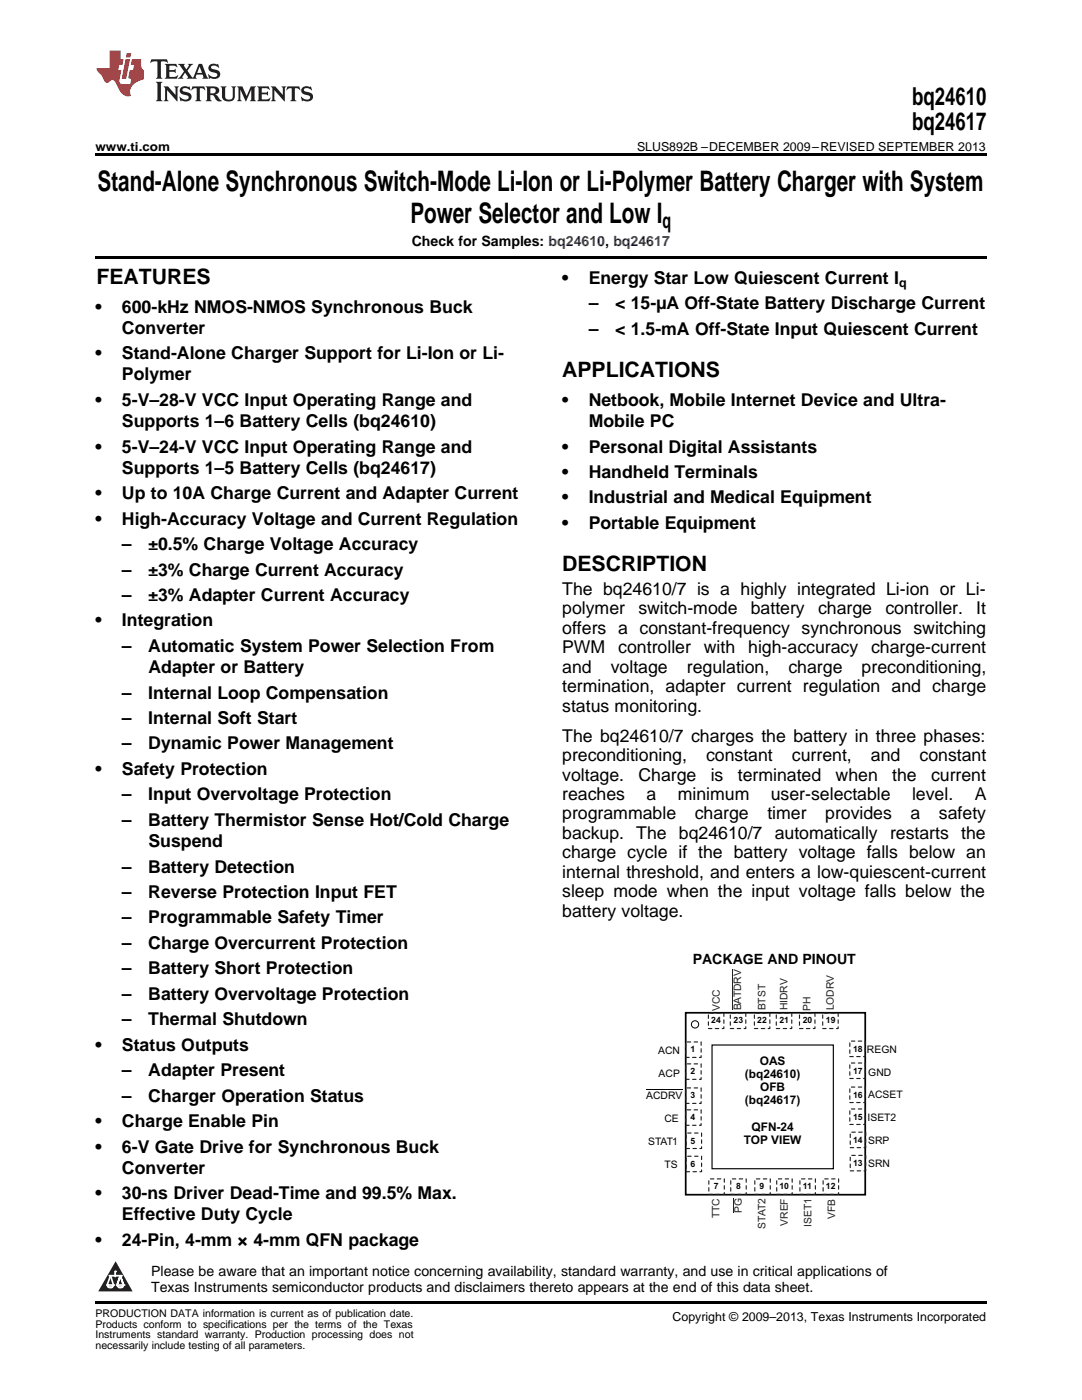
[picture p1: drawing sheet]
<svg xmlns="http://www.w3.org/2000/svg" width="216mm" height="279mm" viewBox="0 0 216 279" stroke-linecap="round" stroke-linejoin="round" font-family="sans-serif">
<defs><g id="words">
<g font-size="5.6">
<text x="19.5" y="38.1">Stand-Alone Synchronous Switch-Mode Li-Ion or Li-Polymer Battery Charger with System</text>
<text x="81.9" y="44.4">Power Selector and Low I</text>
</g>
<g font-size="4.9">
<text x="182" y="21">bq24610</text>
<text x="182" y="25.9">bq24617</text>
</g>
<g font-size="4.2">
<text x="132.2" y="45.6">q</text>
<text x="19.2" y="56.7">FEATURES</text>
<text x="112.2" y="75.3">APPLICATIONS</text>
<text x="112.2" y="114">DESCRIPTION</text>
</g>
<g font-size="3.5">
<text x="112.2" y="56.7">•</text>
<text x="117.5" y="56.7">Energy Star Low Quiescent Current I</text>
<text x="19" y="62.4">•</text>
<text x="24.3" y="62.4">600-kHz NMOS-NMOS Synchronous Buck</text>
<text x="117.5" y="61.7">–</text>
<text x="122.7" y="61.7">&lt; 15-µA Off-State Battery Discharge Current</text>
<text x="19" y="71.7">•</text>
<text x="24.3" y="66.6">Converter</text>
<text x="24.3" y="71.7">Stand-Alone Charger Support for Li-Ion or Li-</text>
<text x="117.5" y="66.8">–</text>
<text x="122.7" y="66.8">&lt; 1.5-mA Off-State Input Quiescent Current</text>
<text x="24.3" y="75.9">Polymer</text>
<text x="19" y="81">•</text>
<text x="24.3" y="81">5-V–28-V VCC Input Operating Range and</text>
<text x="112.2" y="81">•</text>
<text x="117.5" y="81">Netbook, Mobile Internet Device and Ultra-</text>
<text x="24.3" y="85.2">Supports 1–6 Battery Cells (bq24610)</text>
<text x="117.5" y="85.2">Mobile PC</text>
<text x="19" y="90.3">•</text>
<text x="24.3" y="90.3">5-V–24-V VCC Input Operating Range and</text>
<text x="24.3" y="94.5">Supports 1–5 Battery Cells (bq24617)</text>
<text x="112.2" y="90.3">•</text>
<text x="112.2" y="95.4">•</text>
<text x="117.5" y="90.3">Personal Digital Assistants</text>
<text x="117.5" y="95.4">Handheld Terminals</text>
<text x="19" y="99.6">•</text>
<text x="24.3" y="99.6">Up to 10A Charge Current and Adapter Current</text>
<text x="112.2" y="100.5">•</text>
<text x="117.5" y="100.5">Industrial and Medical Equipment</text>
<text x="19" y="104.7">•</text>
<text x="24.3" y="104.7">High-Accuracy Voltage and Current Regulation</text>
<text x="112.2" y="105.6">•</text>
<text x="117.5" y="105.6">Portable Equipment</text>
<text x="24.3" y="109.8">–</text>
<text x="29.6" y="109.8">±0.5% Charge Voltage Accuracy</text>
<text x="24.3" y="114.9">–</text>
<text x="24.3" y="119.9">–</text>
<text x="29.6" y="114.9">±3% Charge Current Accuracy</text>
<text x="29.6" y="119.9">±3% Adapter Current Accuracy</text>
<text x="112.2" y="118.7">The bq24610/7 is a highly integrated Li-ion or Li-</text>
<text x="19" y="125">•</text>
<text x="24.3" y="125">Integration</text>
<text x="112.2" y="122.6">polymer</text>
<text x="127.4" y="122.6">switch-mode</text>
<text x="149.8" y="122.6">battery</text>
<text x="163.2" y="122.6">charge</text>
<text x="176.7" y="122.6">controller.</text>
<text x="194.8" y="122.6">It</text>
<text x="24.3" y="130.1">–</text>
<text x="29.6" y="130.1">Automatic System Power Selection From</text>
<text x="112.2" y="126.5">offers a constant-frequency synchronous switching</text>
<text x="112.2" y="130.4">PWM</text>
<text x="123.4" y="130.4">controller</text>
<text x="140.5" y="130.4">with</text>
<text x="149.3" y="130.4">high-accuracy</text>
<text x="173.8" y="130.4">charge-current</text>
<text x="29.6" y="134.3">Adapter or Battery</text>
<text x="112.2" y="134.3">and</text>
<text x="121.9" y="134.3">voltage</text>
<text x="137.1" y="134.3">regulation,</text>
<text x="157.3" y="134.3">charge</text>
<text x="171.9" y="134.3">preconditioning,</text>
<text x="24.3" y="139.4">–</text>
<text x="29.6" y="139.4">Internal Loop Compensation</text>
<text x="112.2" y="138.1">termination, adapter current regulation and charge</text>
<text x="112.2" y="142">status monitoring.</text>
<text x="24.3" y="144.5">–</text>
<text x="24.3" y="149.6">–</text>
<text x="29.6" y="144.5">Internal Soft Start</text>
<text x="29.6" y="149.6">Dynamic Power Management</text>
<text x="112.2" y="148">The bq24610/7 charges the battery in three phases:</text>
<text x="19" y="154.7">•</text>
<text x="24.3" y="154.7">Safety Protection</text>
<text x="112.2" y="151.9">preconditioning,</text>
<text x="112.2" y="155.8">voltage.</text>
<text x="127.4" y="155.8">Charge</text>
<text x="140.9" y="151.9">constant</text>
<text x="141.8" y="155.8">is</text>
<text x="147.2" y="155.8">terminated</text>
<text x="158" y="151.9">current,</text>
<text x="166.7" y="155.8">when</text>
<text x="173.8" y="151.9">and</text>
<text x="178" y="155.8">the</text>
<text x="183.5" y="151.9">constant</text>
<text x="185.8" y="155.8">current</text>
<text x="24.3" y="159.7">–</text>
<text x="29.6" y="159.7">Input Overvoltage Protection</text>
<text x="112.2" y="159.7">reaches</text>
<text x="129" y="159.7">a</text>
<text x="135.2" y="159.7">minimum</text>
<text x="153.8" y="159.7">user-selectable</text>
<text x="182" y="159.7">level.</text>
<text x="194.5" y="159.7">A</text>
<text x="24.3" y="164.8">–</text>
<text x="29.6" y="164.8">Battery Thermistor Sense Hot/Cold Charge</text>
<text x="112.2" y="163.5">programmable</text>
<text x="112.2" y="167.4">backup. The bq24610/7 automatically restarts the</text>
<text x="138.6" y="163.5">charge</text>
<text x="153.1" y="163.5">timer</text>
<text x="164.7" y="163.5">provides</text>
<text x="181.7" y="163.5">a</text>
<text x="187.4" y="163.5">safety</text>
<text x="29.6" y="169.1">Suspend</text>
<text x="112.2" y="171.3">charge cycle if the battery voltage falls below an</text>
<text x="24.3" y="174.1">–</text>
<text x="24.3" y="179.2">–</text>
<text x="29.6" y="174.1">Battery Detection</text>
<text x="29.6" y="179.2">Reverse Protection Input FET</text>
<text x="112.2" y="175.2">internal threshold, and enters a low-quiescent-current</text>
<text x="112.2" y="179.1">sleep mode when the input voltage falls below the</text>
<text x="24.3" y="184.3">–</text>
<text x="29.6" y="184.3">Programmable Safety Timer</text>
<text x="112.2" y="183">battery voltage.</text>
<text x="24.3" y="189.4">–</text>
<text x="29.6" y="189.4">Charge Overcurrent Protection</text>
<text x="24.3" y="194.5">–</text>
<text x="29.6" y="194.5">Battery Short Protection</text>
<text x="24.3" y="199.5">–</text>
<text x="29.6" y="199.5">Battery Overvoltage Protection</text>
<text x="19" y="209.7">•</text>
<text x="24.3" y="204.6">–</text>
<text x="24.3" y="209.7">Status Outputs</text>
<text x="29.6" y="204.6">Thermal Shutdown</text>
<text x="24.3" y="214.8">–</text>
<text x="29.6" y="214.8">Adapter Present</text>
<text x="24.3" y="219.9">–</text>
<text x="29.6" y="219.9">Charger Operation Status</text>
<text x="19" y="224.9">•</text>
<text x="24.3" y="224.9">Charge Enable Pin</text>
<text x="19" y="230">•</text>
<text x="24.3" y="230">6-V Gate Drive for Synchronous Buck</text>
<text x="19" y="239.3">•</text>
<text x="24.3" y="234.2">Converter</text>
<text x="24.3" y="239.3">30-ns Driver Dead-Time and 99.5% Max.</text>
<text x="24.3" y="243.6">Effective Duty Cycle</text>
<text x="19" y="248.6">•</text>
<text x="24.3" y="248.6">24-Pin, 4-mm × 4-mm QFN package</text>
</g>
<g font-size="2.8">
<text x="82.2" y="49">Check for Samples: bq24610, bq24617</text>
<text x="138.2" y="192.5">PACKAGE AND PINOUT</text>
<text x="30.2" y="254.7">Please be aware that an important notice concerning availability, standard warranty, and use in critical applications of</text>
<text x="30.2" y="257.9">Texas Instruments semiconductor products and disclaimers thereto appears at the end of this data sheet.</text>
</g>
<g font-size="2.5">
<text x="19" y="30.1">www.ti.com</text>
<text x="127.1" y="30.1">SLUS892B –DECEMBER 2009–REVISED SEPTEMBER 2013</text>
<text x="179.4" y="57.4">q</text>
<text x="134.2" y="263.6">Copyright © 2009–2013, Texas Instruments Incorporated</text>
</g>
<g font-size="2.4" fill="#010202">
<text x="148.7" y="215.1">(bq24610)</text>
<text x="151.6" y="212.5">OAS</text>
<text x="148.7" y="220.4">(bq24617)</text>
<text x="151.7" y="217.7">OFB</text>
<text x="150" y="225.7">QFN-24</text>
<text x="148.4" y="228.3">TOP VIEW</text>
</g>
<g font-size="2.1" fill="#231f20">
<text x="143.6" y="201.7" transform="rotate(-90 143.6 201.7)">VCC</text>
<text x="147.9" y="201.7" transform="rotate(-90 147.9 201.7)">BATDRV</text>
<text x="152.8" y="201.7" transform="rotate(-90 152.8 201.7)">BTST</text>
<text x="157.2" y="201.7" transform="rotate(-90 157.2 201.7)">HIDRV</text>
<text x="161.7" y="201.7" transform="rotate(-90 161.7 201.7)">PH</text>
<text x="166.4" y="201.7" transform="rotate(-90 166.4 201.7)">LODRV</text>
<text x="143.6" y="243.1" transform="rotate(-90 143.6 243.1)">TTC</text>
<text x="148" y="242.1" transform="rotate(-90 148 242.1)">PG</text>
<text x="152.7" y="245.3" transform="rotate(-90 152.7 245.3)">STAT2</text>
<text x="157.2" y="244.6" transform="rotate(-90 157.2 244.6)">VREF</text>
<text x="161.9" y="244.9" transform="rotate(-90 161.9 244.9)">ISET1</text>
<text x="166.6" y="243.2" transform="rotate(-90 166.6 243.2)">VFB</text>
</g>
<g font-size="2.1" fill="#010202">
<text x="131.3" y="210.4">ACN</text>
<text x="131.4" y="214.9">ACP</text>
<text x="173" y="210.2">REGN</text>
<text x="173.3" y="214.6">GND</text>
<text x="129" y="219.2">ACDRV</text>
<text x="173.3" y="219.2">ACSET</text>
<text x="132.6" y="223.9">CE</text>
<text x="173.1" y="223.8">ISET2</text>
<text x="129.3" y="228.6">STAT1</text>
<text x="132.6" y="233.2">TS</text>
<text x="173.3" y="232.9">SRN</text>
<text x="173.3" y="228.4">SRP</text>
</g>
<g font-size="2.1">
<text x="19" y="262.9">PRODUCTION DATA information is current as of publication date.</text>
<text x="19" y="265">Products conform to specifications per the terms of the Texas</text>
<text x="19" y="267.1">Instruments standard warranty. Production processing does not</text>
<text x="19" y="269.2">necessarily include testing of all parameters.</text>
</g>
<g font-size="1.7" fill="#010202">
<text x="137.8" y="210">1</text>
<text x="141.9" y="204.2">24</text>
<text x="146.4" y="204.2">23</text>
<text x="151.1" y="204.2">22</text>
<text x="155.5" y="204.2">21</text>
<text x="160.2" y="204.2">20</text>
<text x="164.8" y="204.2">19</text>
<text x="170.2" y="209.9">18</text>
<text x="137.8" y="214.4">2</text>
<text x="170.2" y="214.3">17</text>
<text x="137.8" y="219.1">3</text>
<text x="170.2" y="219.1">16</text>
<text x="137.8" y="223.6">4</text>
<text x="170.2" y="223.5">15</text>
<text x="137.8" y="228.2">5</text>
<text x="137.8" y="232.8">6</text>
<text x="170.2" y="228.1">14</text>
<text x="170.2" y="232.8">13</text>
<text x="142.4" y="237.4">7</text>
<text x="146.9" y="237.4">8</text>
<text x="151.6" y="237.4">9</text>
<text x="155.5" y="237.4">10</text>
<text x="160.2" y="237.4">11</text>
<text x="164.8" y="237.4">12</text>
</g>
<text font-size=".4" fill="#fff" x="19" y="56.5">1</text>
</g></defs>
<path d="M19 259.7h177.8v.5h-177.8z" fill="#000"/>
<path d="M23.1 251.7l3.4 6h-6.9z" fill="#231f20"/>
<path d="M21.4 256.5h1.2l-.3 .5h-.3a.55 .55 0 0 1-.6-.5z" fill-rule="evenodd" fill="#fff"/>
<path d="M21.4 256.5h1.2l-.3 .5h-.3a.55 .55 0 0 1-.6-.5z" fill="none" stroke="#231f20" stroke-width=".34"/>
<path d="M21.4 256.5h1.2l-.3 .5h-.5z" fill="none" stroke="#fff" stroke-width=".34"/>
<path d="M23 254.7h.1" fill="none" stroke="#fff" stroke-width=".34"/>
<path d="M23 253.7v1z" fill="#fff"/>
<path d="M23 253.7v1z" fill="none" stroke="#fff" stroke-width=".34"/>
<circle cx="23" cy="253.7" r=".17" fill="#fff"/>
<path d="M21.9 254.6h.1" fill="none" stroke="#fff" stroke-width=".34"/>
<path d="M21.9 254.6h2.3z" fill="#fff"/>
<path d="M21.9 254.6h2.3z" fill="none" stroke="#fff" stroke-width=".34"/>
<circle cx="24.2" cy="254.6" r=".17" fill="#fff"/>
<path d="M23.3 256.5h.1" fill="none" stroke="#fff" stroke-width=".34"/>
<path d="M24 254.6l-.7 1.9z" fill="#fff"/>
<path d="M24 254.6l-.7 1.9z" fill="none" stroke="#fff" stroke-width=".34"/>
<path d="M24 254.6l.7 1.9z" fill="#fff"/>
<path d="M24 254.6l.7 1.9z" fill="none" stroke="#fff" stroke-width=".34"/>
<path d="M24.6 256.5h.1" fill="none" stroke="#fff" stroke-width=".34"/>
<circle cx="21.4" cy="256.5" r=".17" fill="#fff"/>
<path d="M22.1 254.6l-.7 1.9z" fill="#fff"/>
<path d="M22.1 254.6l-.7 1.9z" fill="none" stroke="#fff" stroke-width=".34"/>
<path d="M22.1 254.6l.5 1.9z" fill="#fff"/>
<path d="M22.1 254.6l.5 1.9z" fill="none" stroke="#fff" stroke-width=".34"/>
<circle cx="22.6" cy="256.5" r=".17" fill="#fff"/>
<path d="M23.4 256.5h1.3a.65 .65 0 0 1-.7 .5 .65 .65 0 0 1-.6-.5z" fill-rule="evenodd" fill="#fff"/>
<path d="M23.4 256.5h1.3a.65 .65 0 0 1-.7 .5 .65 .65 0 0 1-.6-.5z" fill="none" stroke="#231f20" stroke-width=".34"/>
<path d="M23.4 256.5h1.3l-.4 .5h-.6z" fill="none" stroke="#fff" stroke-width=".34"/>
<path d="M23.3 256.5h.1" fill="none" stroke="#fff" stroke-width=".34"/>
<circle cx="24.7" cy="256.5" r=".17" fill="#fff"/>
<path d="M142.1 208.6h24.2v24.6h-24.2z" fill-rule="evenodd" fill="#fff"/>
<path d="M142.1 208.6h24.2v24.6h-24.2z" fill="none" stroke="#010202" stroke-width=".23"/>
<g fill="#fff">
<path d="M141.4 202.3h3v2.9h-3z" fill-rule="evenodd"/>
<path d="M145.9 202.3h2.9v2.9h-2.9z" fill-rule="evenodd"/>
<path d="M150.6 202.3h2.9v2.9h-2.9z" fill-rule="evenodd"/>
<path d="M155 202.3h3v2.9h-3z" fill-rule="evenodd"/>
<path d="M159.7 202.3h2.9v2.9h-2.9z" fill-rule="evenodd"/>
<path d="M164.3 202.3h3v2.9h-3z" fill-rule="evenodd"/>
<path d="M141.4 235.4h3v2.9h-3z" fill-rule="evenodd"/>
<path d="M145.9 235.4h2.9v2.9h-2.9z" fill-rule="evenodd"/>
<path d="M150.6 235.4h2.9v2.9h-2.9z" fill-rule="evenodd"/>
<path d="M155 235.4h3v2.9h-3z" fill-rule="evenodd"/>
<path d="M159.7 235.4h2.9v2.9h-2.9z" fill-rule="evenodd"/>
<path d="M164.3 235.4h3v2.9h-3z" fill-rule="evenodd"/>
<path d="M169.7 207.9h3v2.9h-3z" fill-rule="evenodd"/>
<path d="M169.7 212.4h3v2.9h-3z" fill-rule="evenodd"/>
<path d="M169.7 217.1h3v2.9h-3z" fill-rule="evenodd"/>
<path d="M169.7 221.5h3v2.9h-3z" fill-rule="evenodd"/>
<path d="M169.7 226.2h3v2.9h-3z" fill-rule="evenodd"/>
<path d="M169.7 230.8h3v2.9h-3z" fill-rule="evenodd"/>
<path d="M136.8 208h3v2.9h-3z" fill-rule="evenodd"/>
<path d="M136.8 212.5h3v2.9h-3z" fill-rule="evenodd"/>
<path d="M136.8 217.2h3v2.9h-3z" fill-rule="evenodd"/>
<path d="M136.8 221.6h3v2.9h-3z" fill-rule="evenodd"/>
<path d="M136.8 226.3h3v2.9h-3z" fill-rule="evenodd"/>
<path d="M136.8 230.9h3v2.9h-3z" fill-rule="evenodd"/>
<circle cx="138.7" cy="204.4" r=".73"/>
</g>
<g fill="none" stroke="#010202" stroke-width=".2">
<path d="M129 217.5h7.1"/>
<circle cx="138.7" cy="204.4" r=".73"/>
</g>
<path d="M136.8 202.1h35.8v36.3h-35.8z" fill="none" stroke="#010202" stroke-width=".34"/>
<g fill="none" stroke="#231f20" stroke-width=".23" stroke-dasharray=".7 .7">
<path d="M136.8 207.9h3.1v3.1h-3.1zM136.8 212.3h3.1v3.1h-3.1zM136.8 217.1h3.1v3.1h-3.1zM141.4 202.2h3v3.1h-3zM145.7 202.2h3.1v3.1h-3.1zM150.5 202.2h3.1v3.1h-3.1zM154.9 202.2h3.1v3.1h-3.1zM159.5 202.2h3.1v3.1h-3.1zM164.2 202.2h3v3.1h-3zM169.6 207.8h3.1v3.1h-3.1zM169.6 212.1h3.1v3.1h-3.1zM169.6 216.9h3.1v3.1h-3.1z"/>
<path d="M136.8 221.5h3.1v3.1h-3.1zM136.9 226.1h3.1v3.1h-3.1zM136.9 230.8h3.1v3h-3.1zM141.4 235.3h3.1v3.1h-3.1zM145.8 235.3h3.1v3.1h-3.1zM150.6 235.3h3.1v3.1h-3.1zM155 235.3h3.1v3.1h-3.1zM159.6 235.3h3.1v3.1h-3.1zM164.2 235.3h3.1v3.1h-3.1zM169.6 221.3h3.1v3.1h-3.1zM169.7 226h3v3h-3zM169.7 230.6h3v3.1h-3z"/>
</g>
<path d="M146.2 193.5v8.2M146.3 239.1v3" fill="none" stroke="#231f20" stroke-width=".2"/>
<path d="M19 30.6h177.8v.5h-177.8zM19 51h177.8v.6h-177.8z" fill="#000"/>
<path d="M30.2 11.8l-.2 .8a1.31 1.31 0 0 1 1.4-.3v2.9l-.3 .5h1.3l-.3-.5v-2.7l.3-.3a1.09 1.09 0 0 1 1.1 .4l-.2-.8zM32.9 12.8l.3 .4v2l-.3 .5h2.4l.2-.7a1.48 1.48 0 0 1-1.7 .3v-1l1 .1 .2 .2v-.9l-.2 .3h-1v-.7l.2-.2a1.73 1.73 0 0 1 1.4 .3l-.2-.6zM35.5 12.8l1.2 1.4-.7 1-.5 .5h1.1l-.2-.3 .5-.9 .6 .9-.2 .3h2l-.3-.3 .2-.5h1.2l.2 .5-.2 .3h1.2l-.3-.4-1-2.5h-.6l-1.3 2.7-1-1.4 1.1-1.3h-1l.2 .2-.5 .9-.5-.9 .2-.2zM39.8 13.3l.5 1.3h-1zM41.9 12.9a.83 .83 0 0 0-.3 1 .83 .83 0 0 0 .8 .5l.8 .2 .2 .3a1 1 0 0 1-1 .5 1 1 0 0 1-.8-.6l.1 .9 .2-.1a1.65 1.65 0 0 0 2-.5 .89 .89 0 0 0-.8-1.2l-.8-.2-.2-.3a.91 .91 0 0 1 1.6 .2l-.2-.8h-.4a1.34 1.34 0 0 0-1.2 .1zM31.1 16.3l.3 .5v2.9l-.3 .5h1.3l-.3-.5v-2.9l.3-.5zM32.7 17.2l.2 .5v2l-.2 .5h.9l-.3-.5 .1-1.7 2 2.2v-2.5l.3-.5h-.9l.2 .3v1.4l-1.5-1.7zM36.2 17.4a.83 .83 0 0 0-.3 .9 .83 .83 0 0 0 .8 .6l.8 .2 .2 .3a1 1 0 0 1-1 .5 1 1 0 0 1-.8-.6l.1 .9 .2-.1a1.66 1.66 0 0 0 2-.5 .89 .89 0 0 0-.9-1.2l-.7-.2-.2-.3a.91 .91 0 0 1 1.6 .2l-.2-.9-.4 .1a1.36 1.36 0 0 0-1.2 .1zM38.4 17.2l-.2 .9a.61 .61 0 0 1 1.1-.3v1.9l-.4 .5h1.3l-.3-.5v-1.9l.2-.2a.81 .81 0 0 1 .8 .5l-.1-.9zM41 17.2l.3 .5v2l-.3 .5h1.3l-.3-.3v-.9a.72 .72 0 0 1 .9 .6 .85 .85 0 0 0 1.4 .5l-.5-.3-.5-.7-.3-.3a.78 .78 0 0 0 .7-.7 .78 .78 0 0 0-.7-.8zM42 17.7l.2-.1a.6 .6 0 0 1 .7 .1 .6 .6 0 0 1 .1 .7l-.2 .2h-.8zM44 17.2l.3 .3a3.4 3.4 0 0 0 .3 2.4 1.57 1.57 0 0 0 2.2-.3l.1-2.1 .2-.3h-1l.3 .5v1.5a.76 .76 0 0 1-.7 .7 .76 .76 0 0 1-.8-.7v-1.5l.3-.5zM47.3 17.2l.3 .5v2l-.3 .5h.9l-.2-.5v-1.8l1 2.3 1.1-2.3v1.8l-.2 .5h1.2l-.3-.5v-2l.3-.5h-1.1l-.8 2-.8-2zM51.3 17.2l.3 .5v2l-.3 .5h2.4l.2-.7a1.49 1.49 0 0 1-1.6 .3l-.1-1h1l.3 .3v-.9l-.3 .3h-1v-.7l.3-.2a1.73 1.73 0 0 1 1.4 .3l-.3-.7zM54.1 17.2l.3 .5v2l-.3 .5h1l-.4-.5 .1-1.7 2 2.2v-2.5l.3-.5h-.9l.2 .3v1.4l-1.5-1.7zM57.4 17.2l-.2 .9a.8 .8 0 0 1 1-.5v2.1l-.3 .5h1.3l-.4-.5v-1.9l.2-.2a.81 .81 0 0 1 .9 .5l-.2-.9zM60.4 17.4a.83 .83 0 0 0-.3 .9 .83 .83 0 0 0 .8 .6l.8 .2 .2 .3a1 1 0 0 1-1 .5 1 1 0 0 1-.8-.6l.2 .9 .1-.1a1.66 1.66 0 0 0 2-.5 .89 .89 0 0 0-.8-1.2l-.8-.2-.2-.3a.91 .91 0 0 1 1.6 .2l-.2-.9-.3 .1a1.35 1.35 0 0 0-1.3 .1z" fill="#231f20"/>
<path d="M21.9 10.1v3.5h-2.6a2.13 2.13 0 0 0 .9 1.4l.4 .6a.94 .94 0 0 0 1.1 .9 .75 .75 0 0 1 .6-.5 .75 .75 0 0 1 .7 .4l.5 1a2.1 2.1 0 0 0 2.6 1.7 2.2 2.2 0 0 1 1.7-3l.9-.3v-1.8a1.16 1.16 0 0 1-.5-1v-1.2h-1.9l-.2 1.2h.7l-.3 1h-.6l-.3 1.3v.3l.6 .1-.2 1.1h-.9a.93 .93 0 0 1-1.3-.8l.4-2h-.6l.2-1h.6l.3-1.2h-.6v-1.7zM25.1 11.8l-.8 3.9h.9l.7-3.9zM25.3 10.6l-.2 .9h.9l.2-.9z" fill="#ee1d23"/>
<use href="#words"/>
</svg>
